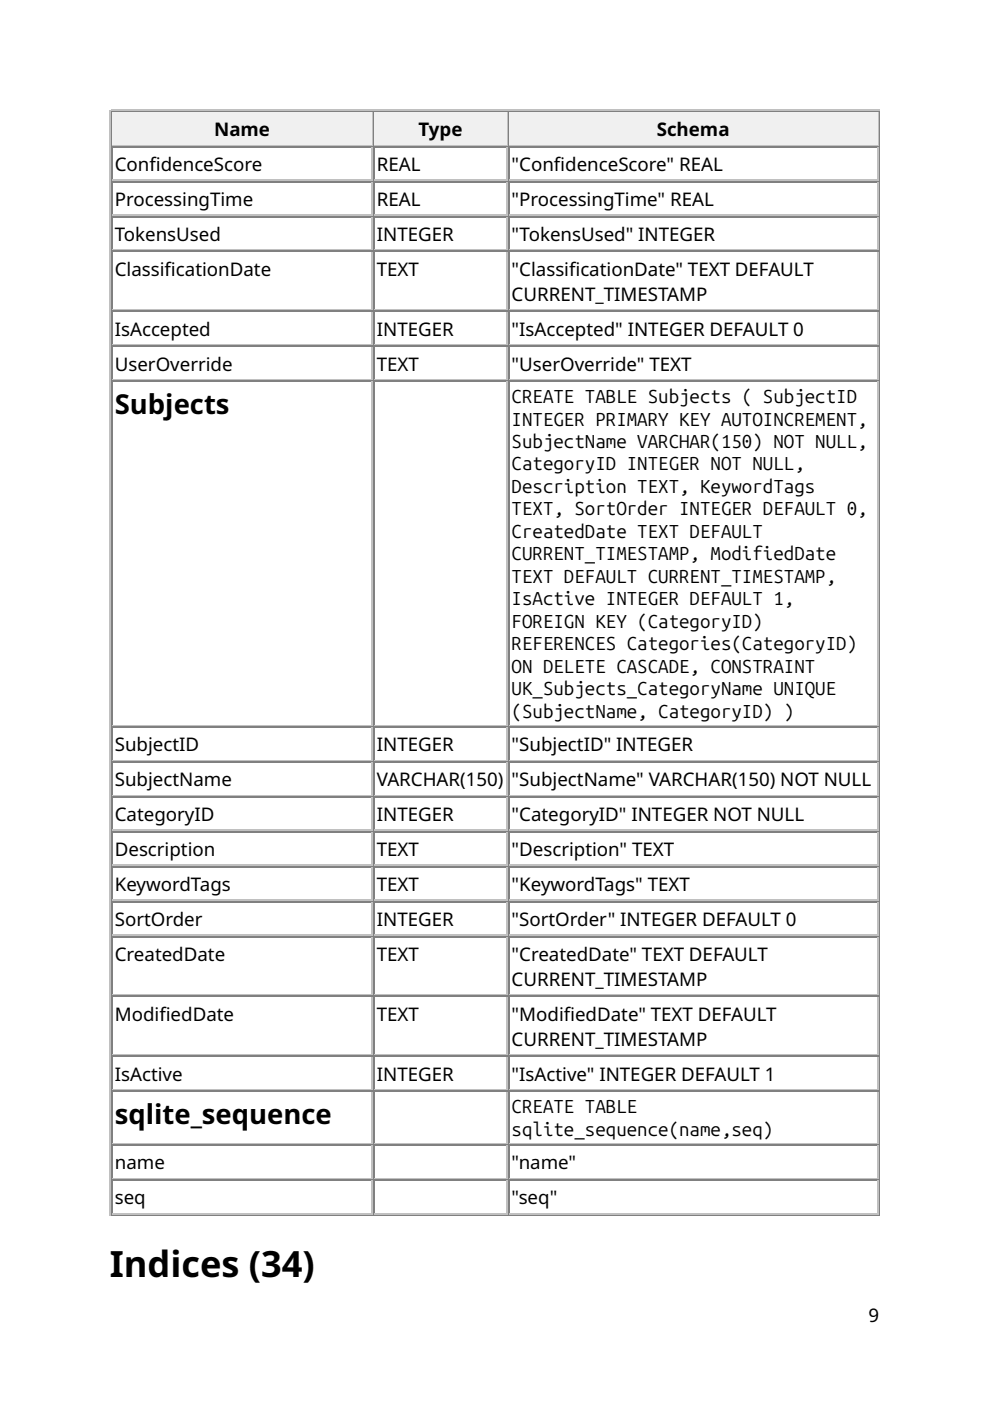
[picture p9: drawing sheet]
<svg xmlns="http://www.w3.org/2000/svg" width="210mm" height="297mm" viewBox="0 0 210 297" stroke-linecap="round" stroke-linejoin="round" font-family="sans-serif">
<defs><g id="words">
<text font-size="7.7" x="23.3" y="270.7">Indices (34)</text>
<g font-size="5.8">
<text x="24.3" y="87.8">Subjects</text>
<text x="24.3" y="238.4">sqlite_sequence</text>
</g>
<g font-size="4">
<text x="45.4" y="28.8">Name</text>
<text x="88.7" y="28.8">Type</text>
<text x="139.2" y="28.8">Schema</text>
<text x="24.3" y="36.2">ConfdenceScore</text>
<text x="31.7" y="36.2">i</text>
<text x="79.9" y="36.2">REAL</text>
<text x="108.5" y="36.2">&quot;ConfdenceScore&quot; REAL</text>
<text x="117.5" y="36.2">i</text>
<text x="24.3" y="43.7">ProcessingTime</text>
<text x="79.9" y="43.7">REAL</text>
<text x="108.5" y="43.7">&quot;ProcessingTime&quot; REAL</text>
<text x="24.3" y="51.1">TokensUsed</text>
<text x="79.9" y="51.1">INTEGER</text>
<text x="108.5" y="51.1">&quot;TokensUsed&quot; INTEGER</text>
<text x="24.3" y="58.5">ClassifcationDate</text>
<text x="34.9" y="58.5">i</text>
<text x="79.9" y="58.5">TEXT</text>
<text x="108.5" y="58.5">&quot;ClassifcationDate&quot; TEXT DEFAULT</text>
<text x="120.7" y="58.5">i</text>
<text x="108.5" y="63.8">CURRENT_TIMESTAMP</text>
<text x="24.3" y="71.2">IsAccepted</text>
<text x="79.9" y="71.2">INTEGER</text>
<text x="108.5" y="71.2">&quot;IsAccepted&quot; INTEGER DEFAULT 0</text>
<text x="24.3" y="78.6">UserOverride</text>
<text x="79.9" y="78.6">TEXT</text>
<text x="108.5" y="78.6">&quot;UserOverride&quot; TEXT</text>
<text x="108.5" y="85.5">CREATE TABLE Subjects ( SubjectID</text>
<text x="108.5" y="90.2">INTEGER PRIMARY KEY AUTOINCREMENT,</text>
<text x="108.5" y="95">SubjectName VARCHAR(150) NOT NULL,</text>
<text x="108.5" y="99.7">CategoryID INTEGER NOT NULL,</text>
<text x="108.5" y="104.5">Description TEXT, KeywordTags</text>
<text x="108.5" y="109.3">TEXT, SortOrder INTEGER DEFAULT 0,</text>
<text x="108.5" y="114">CreatedDate TEXT DEFAULT</text>
<text x="108.5" y="118.8">CURRENT_TIMESTAMP, ModifiedDate</text>
<text x="108.5" y="123.6">TEXT DEFAULT CURRENT_TIMESTAMP,</text>
<text x="108.5" y="128.3">IsActive INTEGER DEFAULT 1,</text>
<text x="108.5" y="133.1">FOREIGN KEY (CategoryID)</text>
<text x="108.5" y="137.8">REFERENCES Categories(CategoryID)</text>
<text x="108.5" y="142.6">ON DELETE CASCADE, CONSTRAINT</text>
<text x="108.5" y="147.4">UK_Subjects_CategoryName UNIQUE</text>
<text x="108.5" y="152.1">(SubjectName, CategoryID) )</text>
<text x="24.3" y="159.3">SubjectID</text>
<text x="79.9" y="159.3">INTEGER</text>
<text x="108.5" y="159.3">&quot;SubjectID&quot; INTEGER</text>
<text x="24.3" y="166.7">SubjectName</text>
<text x="79.9" y="166.7">VARCHAR(150)</text>
<text x="108.5" y="166.7">&quot;SubjectName&quot; VARCHAR(150) NOT NULL</text>
<text x="24.3" y="174.1">CategoryID</text>
<text x="79.9" y="174.1">INTEGER</text>
<text x="108.5" y="174.1">&quot;CategoryID&quot; INTEGER NOT NULL</text>
<text x="24.3" y="181.5">Description</text>
<text x="79.9" y="181.5">TEXT</text>
<text x="108.5" y="181.5">&quot;Description&quot; TEXT</text>
<text x="24.3" y="188.9">KeywordTags</text>
<text x="79.9" y="188.9">TEXT</text>
<text x="108.5" y="188.9">&quot;KeywordTags&quot; TEXT</text>
<text x="24.3" y="196.3">SortOrder</text>
<text x="79.9" y="196.3">INTEGER</text>
<text x="108.5" y="196.3">&quot;SortOrder&quot; INTEGER DEFAULT 0</text>
<text x="24.3" y="203.7">CreatedDate</text>
<text x="79.9" y="203.7">TEXT</text>
<text x="108.5" y="203.7">&quot;CreatedDate&quot; TEXT DEFAULT</text>
<text x="108.5" y="209">CURRENT_TIMESTAMP</text>
<text x="24.3" y="216.4">ModifedDate</text>
<text x="33.8" y="216.4">i</text>
<text x="79.9" y="216.4">TEXT</text>
<text x="108.5" y="216.4">&quot;ModifedDate&quot; TEXT DEFAULT</text>
<text x="108.5" y="221.7">CURRENT_TIMESTAMP</text>
<text x="119.6" y="216.4">i</text>
<text x="24.3" y="229.1">IsActive</text>
<text x="79.9" y="229.1">INTEGER</text>
<text x="108.5" y="229.1">&quot;IsActive&quot; INTEGER DEFAULT 1</text>
<text x="108.5" y="236">CREATE TABLE</text>
<text x="108.5" y="240.8">sqlite_sequence(name,seq)</text>
<text x="24.3" y="247.9">name</text>
<text x="108.5" y="247.9">&quot;name&quot;</text>
<text x="24.3" y="255.3">seq</text>
<text x="108.5" y="255.3">&quot;seq&quot;</text>
<text x="184.1" y="280.2">9</text>
</g>
</g></defs>
<path d="M23.4 23.3v234.4M23.5 23.4h163M23.8 30.8h55.3M79 23.8v6.9" fill="none" stroke="#c0c0c0" stroke-width=".26"/>
<path d="M23.7 23.5v7.5M23.8 23.7h55.3M186.4 23.5v233.9M23.5 257.6h163" fill="none" stroke="#808080" stroke-width=".26"/>
<g fill="#f0f0f0">
<path d="M23.8 23.8h55v6.9h-55z"/>
<path d="M45.2 24.3h12.2v5.9h-12.2z"/>
</g>
<path d="M79.2 23.5v7.5M79.4 23.7h28.3" fill="none" stroke="#808080" stroke-width=".26"/>
<path d="M79.4 30.8h28.3M107.6 23.8v6.9" fill="none" stroke="#c0c0c0" stroke-width=".26"/>
<g fill="#f0f0f0">
<path d="M79.4 23.8h28v6.9h-28z"/>
<path d="M88.6 24.3h9.6v5.9h-9.6z"/>
</g>
<path d="M107.8 23.5v7.5M107.9 23.7h78.4" fill="none" stroke="#808080" stroke-width=".26"/>
<path d="M107.9 30.8h78.4M186.1 23.8v6.9" fill="none" stroke="#c0c0c0" stroke-width=".26"/>
<g fill="#f0f0f0">
<path d="M107.9 23.8h78.1v6.9h-78.1z"/>
<path d="M139.2 24.3h15.6v5.9h-15.6z"/>
</g>
<g fill="none" stroke="#808080" stroke-width=".26">
<path d="M23.7 31v226.4M23.8 31.1h55.3M23.8 38.5h55.3M79.2 31v226.4M79.4 31.1h28.3M79.4 38.5h28.3M107.8 31v226.4M107.9 31.1h78.4M107.9 38.5h78.4M23.8 45.9h55.3M23.8 53.3h55.3M79.4 45.9h28.3"/>
<path d="M79.4 53.3h28.3M107.9 45.9h78.4M107.9 53.3h78.4M23.8 66h55.3M23.8 73.4h55.3M79.4 66h28.3M79.4 73.4h28.3M107.9 66h78.4M107.9 73.4h78.4M23.8 80.8h55.3M79.4 80.8h28.3M107.9 80.8h78.4"/>
<path d="M23.8 154.1h55.3M79.4 154.1h28.3M107.9 154.1h78.4M23.8 161.5h55.3M23.8 168.9h55.3M23.8 176.3h55.3M79.4 161.5h28.3M79.4 168.9h28.3M79.4 176.3h28.3M107.9 161.5h78.4M107.9 168.9h78.4M107.9 176.3h78.4"/>
<path d="M23.8 183.8h55.3M23.8 191.2h55.3M23.8 198.6h55.3M79.4 183.8h28.3M79.4 191.2h28.3M79.4 198.6h28.3M107.9 183.8h78.4M107.9 191.2h78.4M107.9 198.6h78.4M23.8 211.3h55.3M79.4 211.3h28.3M107.9 211.3h78.4"/>
<path d="M23.8 224h55.3M23.8 231.4h55.3M79.4 224h28.3M79.4 231.4h28.3M107.9 224h78.4M107.9 231.4h78.4M23.8 242.8h55.3M23.8 250.2h55.3M79.4 242.8h28.3M79.4 250.2h28.3M107.9 242.8h78.4M107.9 250.2h78.4"/>
</g>
<g fill="none" stroke="#c0c0c0" stroke-width=".26">
<path d="M23.8 38.2h55.3M79 31.2v6.9M79 38.6v6.9M79.4 38.2h28.3M107.6 31.2v6.9M107.6 38.6v6.9M107.9 38.2h78.4M186.1 31.2v6.9M186.1 38.6v6.9M23.8 45.6h55.3M23.8 53h55.3M79 46v6.9"/>
<path d="M79 53.4v12.2M79.4 45.6h28.3M79.4 53h28.3M107.6 46v6.9M107.6 53.4v12.2M107.9 45.6h78.4M107.9 53h78.4M186.1 46v6.9M186.1 53.4v12.2M23.8 65.7h55.3M23.8 73.2h55.3M79 66.1v6.9"/>
<path d="M79 73.6v6.8M79.4 65.7h28.3M79.4 73.2h28.3M107.6 66.1v6.9M107.6 73.6v6.8M107.9 65.7h78.4M107.9 73.2h78.4M186.1 66.1v6.9M186.1 73.6v6.8M23.8 80.6h55.3M79 81v72.7M79.4 80.6h28.3"/>
<path d="M107.6 81v72.7M107.9 80.6h78.4M186.1 81v72.7M23.8 153.9h55.3M79 154.3v6.8M79.4 153.9h28.3M107.6 154.3v6.8M107.9 153.9h78.4M186.1 154.3v6.8M23.8 161.3h55.3M23.8 168.7h55.3M23.8 176.1h55.3"/>
<path d="M79 161.7v6.8M79 169.1v6.8M79 176.5v6.9M79.4 161.3h28.3M79.4 168.7h28.3M79.4 176.1h28.3M107.6 161.7v6.8M107.6 169.1v6.8M107.6 176.5v6.9M107.9 161.3h78.4M107.9 168.7h78.4M107.9 176.1h78.4"/>
<path d="M186.1 161.7v6.8M186.1 169.1v6.8M186.1 176.5v6.9M23.8 183.5h55.3M23.8 190.9h55.3M23.8 198.3h55.3M79 183.9v6.9M79 191.3v6.9M79 198.7v12.2M79.4 183.5h28.3M79.4 190.9h28.3M79.4 198.3h28.3"/>
<path d="M107.6 183.9v6.9M107.6 191.3v6.9M107.6 198.7v12.2M107.9 183.5h78.4M107.9 190.9h78.4M107.9 198.3h78.4M186.1 183.9v6.9M186.1 191.3v6.9M186.1 198.7v12.2M23.8 211h55.3M79 211.4v12.2M79.4 211h28.3"/>
<path d="M107.6 211.4v12.2M107.9 211h78.4M186.1 211.4v12.2M23.8 223.7h55.3M23.8 231.1h55.3M79 224.1v6.9M79 231.5v10.9M79.4 223.7h28.3M79.4 231.1h28.3M107.6 224.1v6.9M107.6 231.5v10.9M107.9 223.7h78.4"/>
<path d="M107.9 231.1h78.4M186.1 224.1v6.9M186.1 231.5v10.9M23.8 242.5h55.3M23.8 249.9h55.3M23.8 257.3h55.3M79 242.9v6.9M79 250.3v6.9M79.4 242.5h28.3M79.4 249.9h28.3M79.4 257.3h28.3M107.6 242.9v6.9"/>
<path d="M107.6 250.3v6.9M107.9 242.5h78.4M107.9 249.9h78.4M107.9 257.3h78.4M186.1 242.9v6.9M186.1 250.3v6.9"/>
</g>
<use href="#words"/>
</svg>
